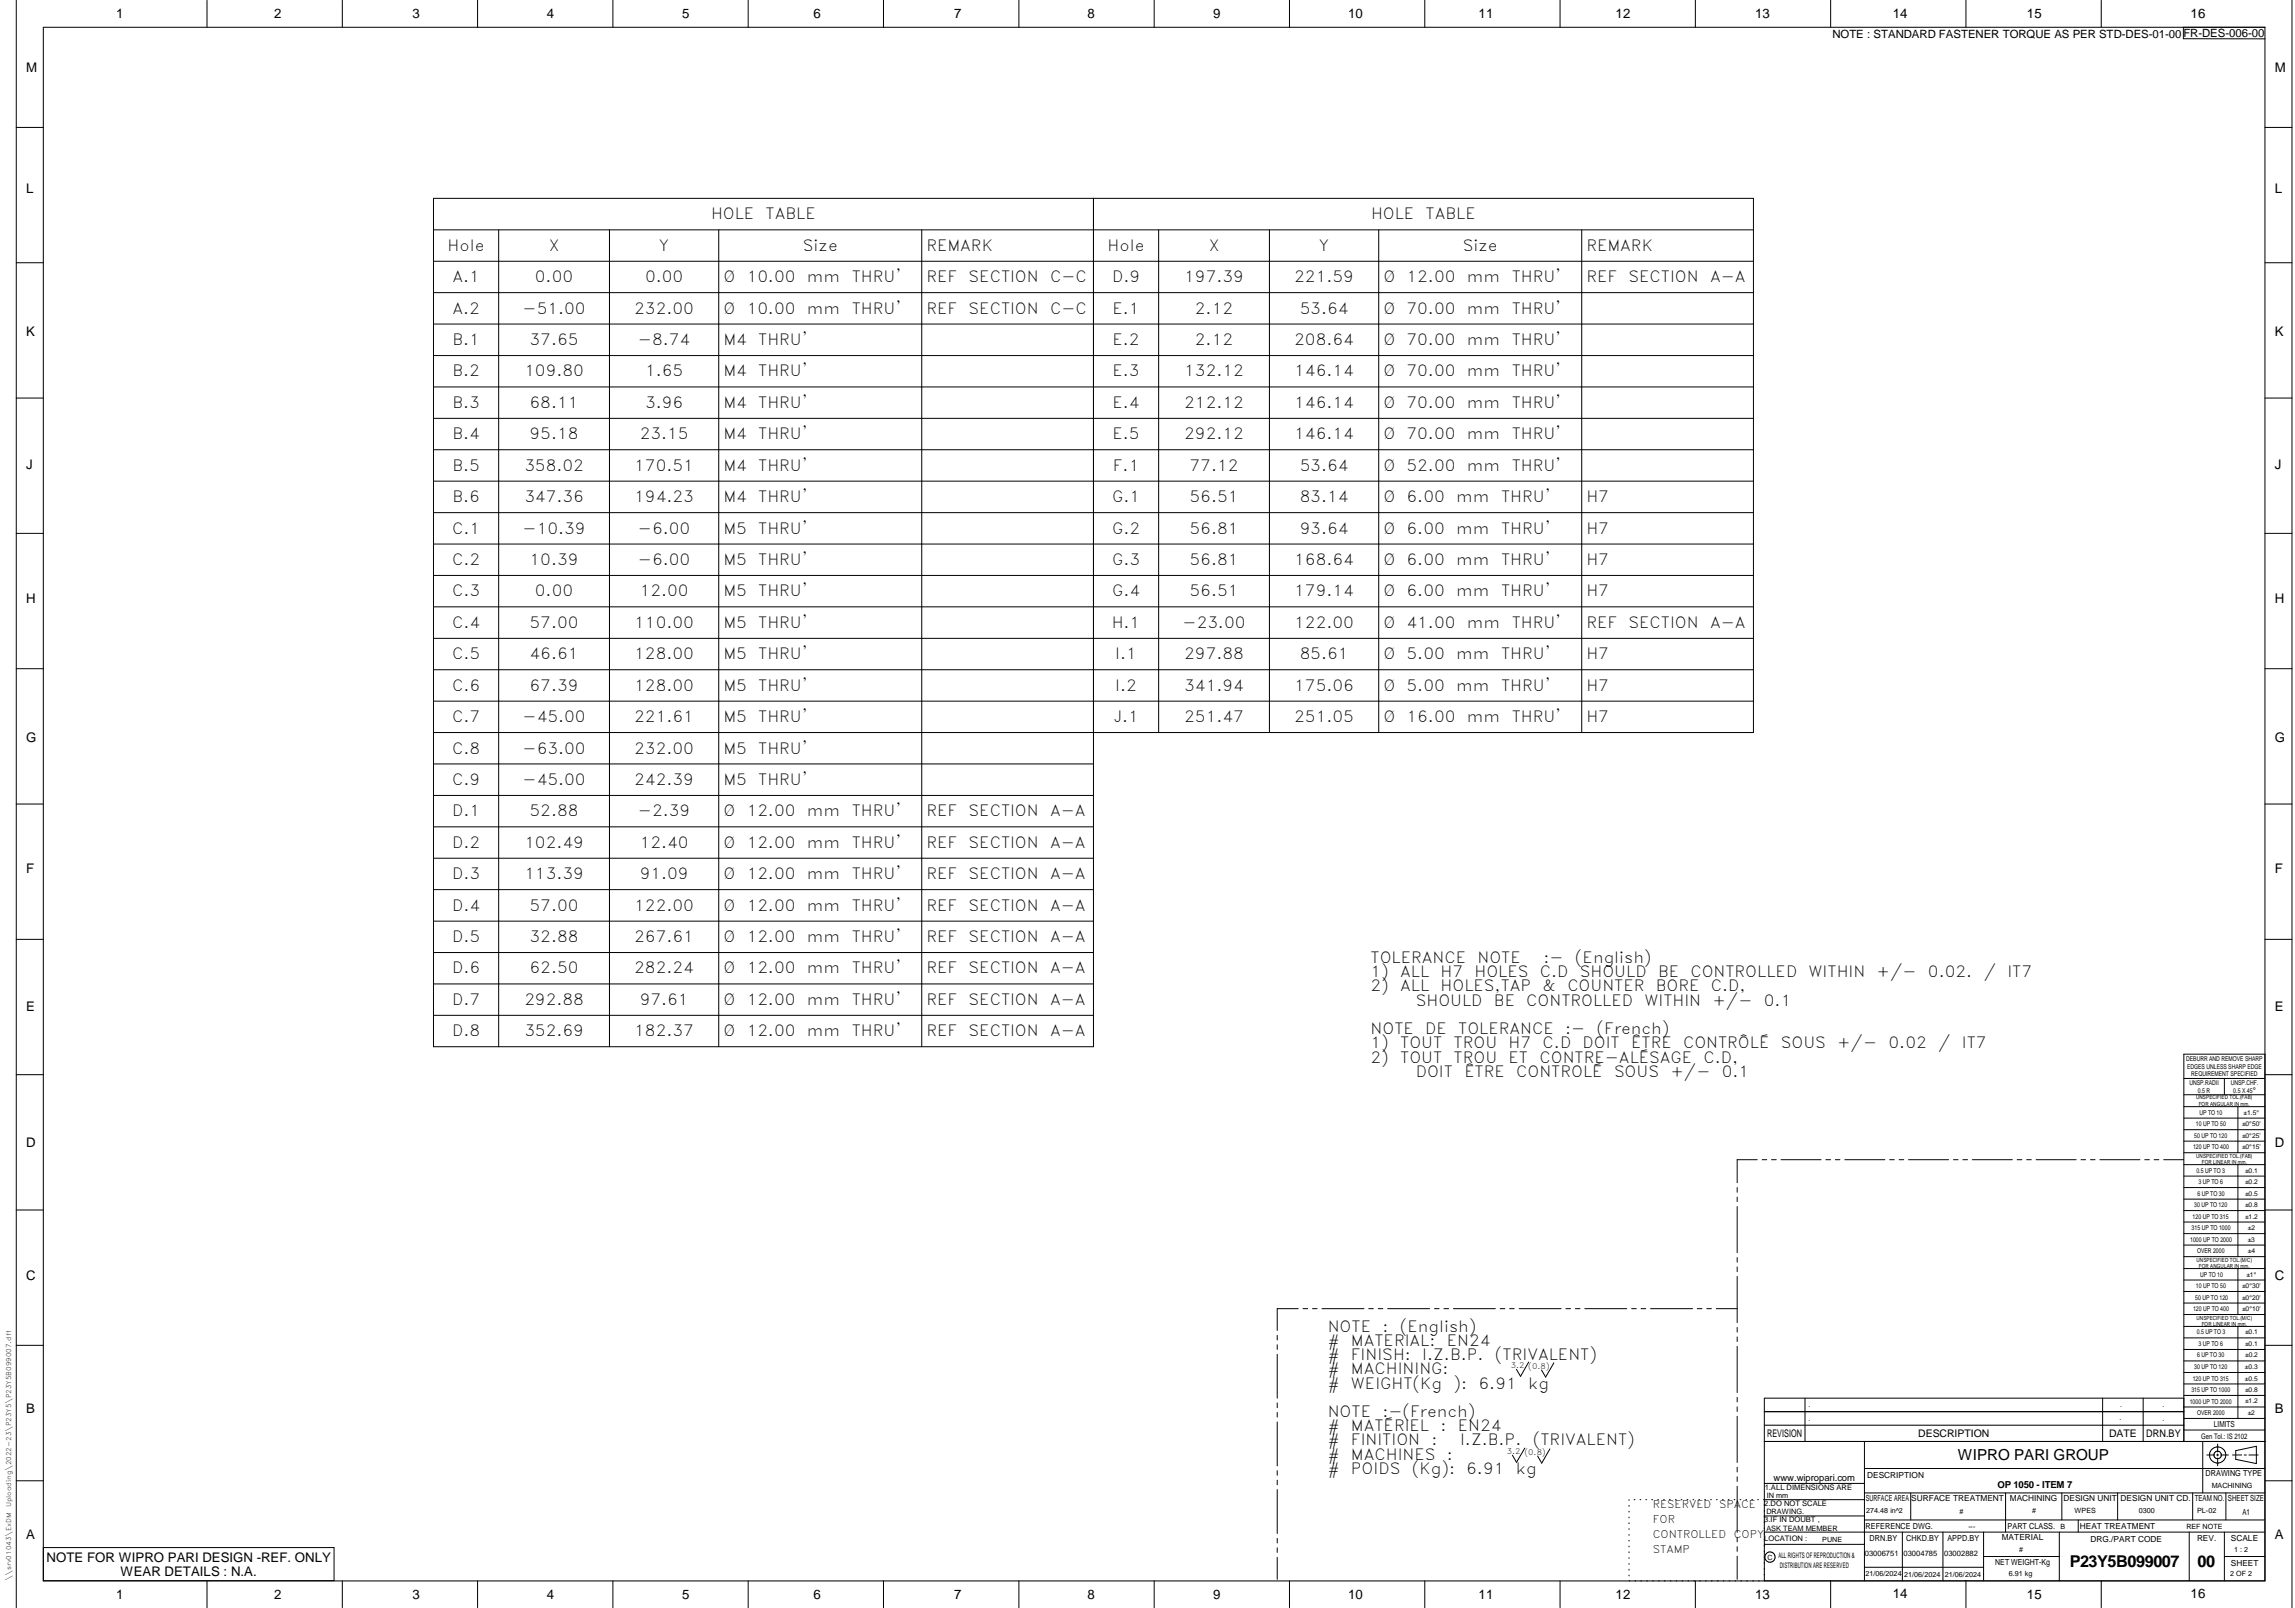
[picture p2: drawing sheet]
<svg xmlns="http://www.w3.org/2000/svg" width="848mm" height="594mm" viewBox="0 0 848 594" stroke-linecap="round" stroke-linejoin="round" font-family="sans-serif">
<defs><g id="words">
<g font-size="6">
<text x="764.8" y="578.9">P23Y5B099007</text>
<text x="812.1" y="578.9">00</text>
</g>
<g font-size="5.7">
<text x="262.8" y="81">HOLE</text>
<text x="282.9" y="81">TABLE</text>
<text x="506.6" y="81">HOLE</text>
<text x="526.8" y="81">TABLE</text>
<text x="165.4" y="92.6">Hole</text>
<text x="202.8" y="92.6">X</text>
<text x="243.5" y="92.6">Y</text>
<text x="296.6" y="92.6">Size</text>
<text x="342.3" y="92.6">REMARK</text>
<text x="409.3" y="92.6">Hole</text>
<text x="446.7" y="92.6">X</text>
<text x="487.4" y="92.6">Y</text>
<text x="540.5" y="92.6">Size</text>
<text x="586.2" y="92.6">REMARK</text>
<text x="167.2" y="104.2">A.1</text>
<text x="197.7" y="104.2">0.00</text>
<text x="238.4" y="104.2">0.00</text>
<text x="267.3" y="104.2">Ø</text>
<text x="275.9" y="104.2">10.00</text>
<text x="298.1" y="104.2">mm</text>
<text x="314.7" y="104.2">THRU'</text>
<text x="342.3" y="104.2">REF</text>
<text x="357.9" y="104.2">SECTION</text>
<text x="388" y="104.2">C-C</text>
<text x="410.9" y="104.2">D.9</text>
<text x="437.6" y="104.2">197.39</text>
<text x="478.3" y="104.2">221.59</text>
<text x="511.2" y="104.2">Ø</text>
<text x="519.8" y="104.2">12.00</text>
<text x="542" y="104.2">mm</text>
<text x="558.6" y="104.2">THRU'</text>
<text x="586.2" y="104.2">REF</text>
<text x="601.8" y="104.2">SECTION</text>
<text x="631.9" y="104.2">A-A</text>
<text x="167.2" y="115.9">A.2</text>
<text x="193.1" y="115.9">-51.00</text>
<text x="234.4" y="115.9">232.00</text>
<text x="267.3" y="115.9">Ø</text>
<text x="275.9" y="115.9">10.00</text>
<text x="298.1" y="115.9">mm</text>
<text x="314.7" y="115.9">THRU'</text>
<text x="342.3" y="115.9">REF</text>
<text x="357.9" y="115.9">SECTION</text>
<text x="388" y="115.9">C-C</text>
<text x="411.1" y="115.9">E.1</text>
<text x="441.6" y="115.9">2.12</text>
<text x="480.3" y="115.9">53.64</text>
<text x="511.2" y="115.9">Ø</text>
<text x="519.8" y="115.9">70.00</text>
<text x="542" y="115.9">mm</text>
<text x="558.6" y="115.9">THRU'</text>
<text x="167.2" y="127.5">B.1</text>
<text x="195.7" y="127.5">37.65</text>
<text x="235.8" y="127.5">-8.74</text>
<text x="267.3" y="127.5">M4</text>
<text x="280.2" y="127.5">THRU'</text>
<text x="411.1" y="127.5">E.2</text>
<text x="441.6" y="127.5">2.12</text>
<text x="478.3" y="127.5">208.64</text>
<text x="511.2" y="127.5">Ø</text>
<text x="519.8" y="127.5">70.00</text>
<text x="542" y="127.5">mm</text>
<text x="558.6" y="127.5">THRU'</text>
<text x="167.2" y="139.1">B.2</text>
<text x="193.8" y="139.1">109.80</text>
<text x="238.4" y="139.1">1.65</text>
<text x="267.3" y="139.1">M4</text>
<text x="280.2" y="139.1">THRU'</text>
<text x="411.1" y="139.1">E.3</text>
<text x="437.6" y="139.1">132.12</text>
<text x="478.3" y="139.1">146.14</text>
<text x="511.2" y="139.1">Ø</text>
<text x="519.8" y="139.1">70.00</text>
<text x="542" y="139.1">mm</text>
<text x="558.6" y="139.1">THRU'</text>
<text x="167.2" y="150.7">B.3</text>
<text x="195.7" y="150.7">68.11</text>
<text x="238.4" y="150.7">3.96</text>
<text x="267.3" y="150.7">M4</text>
<text x="280.2" y="150.7">THRU'</text>
<text x="411.1" y="150.7">E.4</text>
<text x="437.6" y="150.7">212.12</text>
<text x="478.3" y="150.7">146.14</text>
<text x="511.2" y="150.7">Ø</text>
<text x="519.8" y="150.7">70.00</text>
<text x="542" y="150.7">mm</text>
<text x="558.6" y="150.7">THRU'</text>
<text x="167.2" y="162.3">B.4</text>
<text x="195.7" y="162.3">95.18</text>
<text x="236.4" y="162.3">23.15</text>
<text x="267.3" y="162.3">M4</text>
<text x="280.2" y="162.3">THRU'</text>
<text x="411.1" y="162.3">E.5</text>
<text x="437.6" y="162.3">292.12</text>
<text x="478.3" y="162.3">146.14</text>
<text x="511.2" y="162.3">Ø</text>
<text x="519.8" y="162.3">70.00</text>
<text x="542" y="162.3">mm</text>
<text x="558.6" y="162.3">THRU'</text>
<text x="167.2" y="173.9">B.5</text>
<text x="193.8" y="173.9">358.02</text>
<text x="234.4" y="173.9">170.51</text>
<text x="267.3" y="173.9">M4</text>
<text x="280.2" y="173.9">THRU'</text>
<text x="411.2" y="173.9">F.1</text>
<text x="439.6" y="173.9">77.12</text>
<text x="480.3" y="173.9">53.64</text>
<text x="511.2" y="173.9">Ø</text>
<text x="519.8" y="173.9">52.00</text>
<text x="542" y="173.9">mm</text>
<text x="558.6" y="173.9">THRU'</text>
<text x="167.2" y="185.5">B.6</text>
<text x="193.8" y="185.5">347.36</text>
<text x="234.4" y="185.5">194.23</text>
<text x="267.3" y="185.5">M4</text>
<text x="280.2" y="185.5">THRU'</text>
<text x="410.9" y="185.5">G.1</text>
<text x="439.6" y="185.5">56.51</text>
<text x="480.3" y="185.5">83.14</text>
<text x="511.2" y="185.5">Ø</text>
<text x="519.8" y="185.5">6.00</text>
<text x="538.1" y="185.5">mm</text>
<text x="554.7" y="185.5">THRU'</text>
<text x="586.2" y="185.5">H7</text>
<text x="167" y="197.1">C.1</text>
<text x="193.1" y="197.1">-10.39</text>
<text x="235.8" y="197.1">-6.00</text>
<text x="267.3" y="197.1">M5</text>
<text x="280.2" y="197.1">THRU'</text>
<text x="410.9" y="197.1">G.2</text>
<text x="439.6" y="197.1">56.81</text>
<text x="480.3" y="197.1">93.64</text>
<text x="511.2" y="197.1">Ø</text>
<text x="519.8" y="197.1">6.00</text>
<text x="538.1" y="197.1">mm</text>
<text x="554.7" y="197.1">THRU'</text>
<text x="586.2" y="197.1">H7</text>
<text x="167" y="208.7">C.2</text>
<text x="195.7" y="208.7">10.39</text>
<text x="235.8" y="208.7">-6.00</text>
<text x="267.3" y="208.7">M5</text>
<text x="280.2" y="208.7">THRU'</text>
<text x="410.9" y="208.7">G.3</text>
<text x="439.6" y="208.7">56.81</text>
<text x="478.3" y="208.7">168.64</text>
<text x="511.2" y="208.7">Ø</text>
<text x="519.8" y="208.7">6.00</text>
<text x="538.1" y="208.7">mm</text>
<text x="554.7" y="208.7">THRU'</text>
<text x="586.2" y="208.7">H7</text>
<text x="167" y="220.3">C.3</text>
<text x="197.7" y="220.3">0.00</text>
<text x="236.4" y="220.3">12.00</text>
<text x="267.3" y="220.3">M5</text>
<text x="280.2" y="220.3">THRU'</text>
<text x="410.9" y="220.3">G.4</text>
<text x="439.6" y="220.3">56.51</text>
<text x="478.3" y="220.3">179.14</text>
<text x="511.2" y="220.3">Ø</text>
<text x="519.8" y="220.3">6.00</text>
<text x="538.1" y="220.3">mm</text>
<text x="554.7" y="220.3">THRU'</text>
<text x="586.2" y="220.3">H7</text>
<text x="167" y="231.9">C.4</text>
<text x="195.7" y="231.9">57.00</text>
<text x="234.4" y="231.9">110.00</text>
<text x="267.3" y="231.9">M5</text>
<text x="280.2" y="231.9">THRU'</text>
<text x="410.8" y="231.9">H.1</text>
<text x="437" y="231.9">-23.00</text>
<text x="478.3" y="231.9">122.00</text>
<text x="511.2" y="231.9">Ø</text>
<text x="519.8" y="231.9">41.00</text>
<text x="542" y="231.9">mm</text>
<text x="558.6" y="231.9">THRU'</text>
<text x="586.2" y="231.9">REF</text>
<text x="601.8" y="231.9">SECTION</text>
<text x="631.9" y="231.9">A-A</text>
<text x="167" y="243.5">C.5</text>
<text x="195.7" y="243.5">46.61</text>
<text x="234.4" y="243.5">128.00</text>
<text x="267.3" y="243.5">M5</text>
<text x="280.2" y="243.5">THRU'</text>
<text x="412.1" y="243.5">I.1</text>
<text x="437.6" y="243.5">297.88</text>
<text x="480.3" y="243.5">85.61</text>
<text x="511.2" y="243.5">Ø</text>
<text x="519.8" y="243.5">5.00</text>
<text x="538.1" y="243.5">mm</text>
<text x="554.7" y="243.5">THRU'</text>
<text x="586.2" y="243.5">H7</text>
<text x="167" y="255.1">C.6</text>
<text x="195.7" y="255.1">67.39</text>
<text x="234.4" y="255.1">128.00</text>
<text x="267.3" y="255.1">M5</text>
<text x="280.2" y="255.1">THRU'</text>
<text x="412.1" y="255.1">I.2</text>
<text x="437.6" y="255.1">341.94</text>
<text x="478.3" y="255.1">175.06</text>
<text x="511.2" y="255.1">Ø</text>
<text x="519.8" y="255.1">5.00</text>
<text x="538.1" y="255.1">mm</text>
<text x="554.7" y="255.1">THRU'</text>
<text x="586.2" y="255.1">H7</text>
<text x="167" y="266.7">C.7</text>
<text x="193.1" y="266.7">-45.00</text>
<text x="234.4" y="266.7">221.61</text>
<text x="267.3" y="266.7">M5</text>
<text x="280.2" y="266.7">THRU'</text>
<text x="411.3" y="266.7">J.1</text>
<text x="437.6" y="266.7">251.47</text>
<text x="478.3" y="266.7">251.05</text>
<text x="511.2" y="266.7">Ø</text>
<text x="519.8" y="266.7">16.00</text>
<text x="542" y="266.7">mm</text>
<text x="558.6" y="266.7">THRU'</text>
<text x="586.2" y="266.7">H7</text>
<text x="167" y="278.4">C.8</text>
<text x="193.1" y="278.4">-63.00</text>
<text x="234.4" y="278.4">232.00</text>
<text x="267.3" y="278.4">M5</text>
<text x="280.2" y="278.4">THRU'</text>
<text x="167" y="290">C.9</text>
<text x="193.1" y="290">-45.00</text>
<text x="234.4" y="290">242.39</text>
<text x="267.3" y="290">M5</text>
<text x="280.2" y="290">THRU'</text>
<text x="167" y="301.6">D.1</text>
<text x="195.7" y="301.6">52.88</text>
<text x="235.8" y="301.6">-2.39</text>
<text x="267.3" y="301.6">Ø</text>
<text x="275.9" y="301.6">12.00</text>
<text x="298.1" y="301.6">mm</text>
<text x="314.7" y="301.6">THRU'</text>
<text x="342.3" y="301.6">REF</text>
<text x="357.9" y="301.6">SECTION</text>
<text x="388" y="301.6">A-A</text>
<text x="167" y="313.2">D.2</text>
<text x="193.8" y="313.2">102.49</text>
<text x="236.4" y="313.2">12.40</text>
<text x="267.3" y="313.2">Ø</text>
<text x="275.9" y="313.2">12.00</text>
<text x="298.1" y="313.2">mm</text>
<text x="314.7" y="313.2">THRU'</text>
<text x="342.3" y="313.2">REF</text>
<text x="357.9" y="313.2">SECTION</text>
<text x="388" y="313.2">A-A</text>
<text x="167" y="324.8">D.3</text>
<text x="193.8" y="324.8">113.39</text>
<text x="236.4" y="324.8">91.09</text>
<text x="267.3" y="324.8">Ø</text>
<text x="275.9" y="324.8">12.00</text>
<text x="298.1" y="324.8">mm</text>
<text x="314.7" y="324.8">THRU'</text>
<text x="342.3" y="324.8">REF</text>
<text x="357.9" y="324.8">SECTION</text>
<text x="388" y="324.8">A-A</text>
<text x="167" y="336.4">D.4</text>
<text x="195.7" y="336.4">57.00</text>
<text x="234.4" y="336.4">122.00</text>
<text x="267.3" y="336.4">Ø</text>
<text x="275.9" y="336.4">12.00</text>
<text x="298.1" y="336.4">mm</text>
<text x="314.7" y="336.4">THRU'</text>
<text x="342.3" y="336.4">REF</text>
<text x="357.9" y="336.4">SECTION</text>
<text x="388" y="336.4">A-A</text>
<text x="167" y="348">D.5</text>
<text x="195.7" y="348">32.88</text>
<text x="234.4" y="348">267.61</text>
<text x="267.3" y="348">Ø</text>
<text x="275.9" y="348">12.00</text>
<text x="298.1" y="348">mm</text>
<text x="314.7" y="348">THRU'</text>
<text x="342.3" y="348">REF</text>
<text x="357.9" y="348">SECTION</text>
<text x="388" y="348">A-A</text>
<text x="167" y="359.6">D.6</text>
<text x="195.7" y="359.6">62.50</text>
<text x="234.4" y="359.6">282.24</text>
<text x="267.3" y="359.6">Ø</text>
<text x="275.9" y="359.6">12.00</text>
<text x="298.1" y="359.6">mm</text>
<text x="314.7" y="359.6">THRU'</text>
<text x="342.3" y="359.6">REF</text>
<text x="357.9" y="359.6">SECTION</text>
<text x="388" y="359.6">A-A</text>
<text x="506.5" y="355.8">TOLERANCE</text>
<text x="546" y="355.8">NOTE</text>
<text x="570.3" y="355.8">:-</text>
<text x="582" y="355.8">(English)</text>
<text x="506.5" y="361.1">1)</text>
<text x="517.4" y="361.1">ALL</text>
<text x="532.4" y="361.1">H7</text>
<text x="544.9" y="361.1">HOLES</text>
<text x="569" y="361.1">C.D</text>
<text x="583.8" y="361.1">SHOULD</text>
<text x="612.7" y="361.1">BE</text>
<text x="624.6" y="361.1">CONTROLLED</text>
<text x="668.3" y="361.1">WITHIN</text>
<text x="693.5" y="361.1">+/-</text>
<text x="712.4" y="361.1">0.02.</text>
<text x="733" y="361.1">/</text>
<text x="741.8" y="361.1">IT7</text>
<text x="167" y="371.2">D.7</text>
<text x="193.8" y="371.2">292.88</text>
<text x="236.4" y="371.2">97.61</text>
<text x="267.3" y="371.2">Ø</text>
<text x="275.9" y="371.2">12.00</text>
<text x="298.1" y="371.2">mm</text>
<text x="314.7" y="371.2">THRU'</text>
<text x="342.3" y="371.2">REF</text>
<text x="357.9" y="371.2">SECTION</text>
<text x="388" y="371.2">A-A</text>
<text x="506.5" y="366.3">2)</text>
<text x="517.4" y="366.3">ALL</text>
<text x="523.2" y="371.6">SHOULD</text>
<text x="532.4" y="366.3">HOLES,TAP</text>
<text x="552" y="371.6">BE</text>
<text x="564" y="371.6">CONTROLLED</text>
<text x="570" y="366.3">&amp;</text>
<text x="579.2" y="366.3">COUNTER</text>
<text x="607.7" y="371.6">WITHIN</text>
<text x="611.9" y="366.3">BORE</text>
<text x="632.2" y="366.3">C.D,</text>
<text x="632.8" y="371.6">+/-</text>
<text x="651.8" y="371.6">0.1</text>
<text x="167" y="382.9">D.8</text>
<text x="193.8" y="382.9">352.69</text>
<text x="234.4" y="382.9">182.37</text>
<text x="267.3" y="382.9">Ø</text>
<text x="275.9" y="382.9">12.00</text>
<text x="298.1" y="382.9">mm</text>
<text x="314.7" y="382.9">THRU'</text>
<text x="342.3" y="382.9">REF</text>
<text x="357.9" y="382.9">SECTION</text>
<text x="388" y="382.9">A-A</text>
<text x="506.5" y="382.1">NOTE</text>
<text x="526.6" y="382.1">DE</text>
<text x="538.8" y="382.1">TOLERANCE</text>
<text x="578.4" y="382.1">:-</text>
<text x="590" y="382.1">(French)</text>
<text x="506.5" y="387.3">1)</text>
<text x="517.4" y="387.3">TOUT</text>
<text x="537.2" y="387.3">TROU</text>
<text x="557.5" y="387.3">H7</text>
<text x="570" y="387.3">C.D</text>
<text x="584.8" y="387.3">DOIT</text>
<text x="602.8" y="387.3">ÊTRE</text>
<text x="621.9" y="387.3">CONTRÔLÉ</text>
<text x="658.1" y="387.3">SOUS</text>
<text x="678.9" y="387.3">+/-</text>
<text x="697.9" y="387.3">0.02</text>
<text x="716.2" y="387.3">/</text>
<text x="725" y="387.3">IT7</text>
<text x="506.5" y="392.6">2)</text>
<text x="517.4" y="392.6">TOUT</text>
<text x="537.1" y="392.6">TROU</text>
<text x="557.5" y="392.6">ET</text>
<text x="568.9" y="392.6">CONTRE-ALÉSAGE</text>
<text x="629.5" y="392.6">C.D,</text>
<text x="523.2" y="397.8">DOIT</text>
<text x="541.1" y="397.8">ÊTRE</text>
<text x="560.3" y="397.8">CONTROLÉ</text>
<text x="596.4" y="397.8">SOUS</text>
<text x="617.3" y="397.8">+/-</text>
<text x="636.3" y="397.8">0.1</text>
<text x="490.6" y="492">NOTE</text>
<text x="510.8" y="492">:</text>
<text x="517.3" y="492">(English)</text>
<text x="490.6" y="497.2">#</text>
<text x="499.2" y="497.2">MATERIAL:</text>
<text x="534.7" y="497.2">EN24</text>
<text x="490.6" y="502.5">#</text>
<text x="499.2" y="502.5">FINISH:</text>
<text x="525.6" y="502.5">I.Z.B.P.</text>
<text x="552.4" y="502.5">(TRIVALENT)</text>
<text x="490.6" y="507.7">#</text>
<text x="499.2" y="507.7">MACHINING:</text>
<text x="490.6" y="513">#</text>
<text x="499.2" y="513">WEIGHT(Kg</text>
<text x="537.2" y="513">):</text>
<text x="546.4" y="513">6.91</text>
<text x="564.7" y="513">kg</text>
<text x="490.6" y="523.5">NOTE</text>
<text x="510.8" y="523.5">:-(French)</text>
<text x="490.6" y="528.7">#</text>
<text x="490.6" y="534">#</text>
<text x="499.2" y="534">FINITION</text>
<text x="499.2" y="528.7">MATÉRIEL</text>
<text x="529" y="534">:</text>
<text x="532.3" y="528.7">:</text>
<text x="538.7" y="528.7">EN24</text>
<text x="539.5" y="534">I.Z.B.P.</text>
<text x="566.4" y="534">(TRIVALENT)</text>
<text x="490.6" y="539.2">#</text>
<text x="499.2" y="539.2">MACHINES</text>
<text x="534.7" y="539.2">:</text>
<text x="490.6" y="544.5">#</text>
<text x="499.2" y="544.5">POIDS</text>
<text x="521.7" y="544.5">(Kg):</text>
<text x="541.9" y="544.5">6.91</text>
<text x="560.1" y="544.5">kg</text>
</g>
<text font-size="5.6" x="723.5" y="539.3">WIPRO PARI GROUP</text>
<g font-size="4.9">
<text x="42.9" y="6.6">1</text>
<text x="101.3" y="6.7">2</text>
<text x="152.5" y="6.7">3</text>
<text x="202.1" y="6.7">4</text>
<text x="252.1" y="6.7">5</text>
<text x="300.6" y="6.7">6</text>
<text x="352.6" y="6.7">7</text>
<text x="401.9" y="6.7">8</text>
<text x="448.4" y="6.7">9</text>
<text x="498.1" y="6.7">10</text>
<text x="546.4" y="6.7">11</text>
<text x="597" y="6.7">12</text>
<text x="648.5" y="6.6">13</text>
<text x="699.4" y="6.6">14</text>
<text x="749" y="6.7">15</text>
<text x="809.5" y="6.6">16</text>
<text x="9.7" y="26.7">M</text>
<text x="840.6" y="26.7">M</text>
<text x="9.7" y="71.4">L</text>
<text x="840.6" y="71.4">L</text>
<text x="9.7" y="124.2">K</text>
<text x="840.6" y="124.2">K</text>
<text x="9.7" y="173.4">J</text>
<text x="840.6" y="173.4">J</text>
<text x="9.7" y="222.7">H</text>
<text x="840.6" y="222.7">H</text>
<text x="9.7" y="274.3">G</text>
<text x="840.6" y="274.3">G</text>
<text x="9.7" y="322.6">F</text>
<text x="840.6" y="322.6">F</text>
<text x="9.7" y="373.3">E</text>
<text x="840.6" y="373.3">E</text>
<text x="9.7" y="423.8">D</text>
<text x="840.6" y="423.8">D</text>
<text x="9.7" y="472.8">C</text>
<text x="840.6" y="472.8">C</text>
<text x="9.7" y="522.1">B</text>
<text x="840.6" y="522.1">B</text>
<text x="9.7" y="568.7">A</text>
<text x="840.6" y="568.7">A</text>
<text x="17.2" y="577">NOTE FOR WIPRO PARI DESIGN -REF. ONLY</text>
<text x="44.5" y="582.3">WEAR DETAILS : N.A.</text>
<text x="42.9" y="590.6">1</text>
<text x="101.3" y="590.7">2</text>
<text x="152.5" y="590.7">3</text>
<text x="202.1" y="590.7">4</text>
<text x="252.1" y="590.7">5</text>
<text x="300.6" y="590.7">6</text>
<text x="352.6" y="590.7">7</text>
<text x="401.9" y="590.7">8</text>
<text x="448.4" y="590.7">9</text>
<text x="498.1" y="590.7">10</text>
<text x="546.4" y="590.7">11</text>
<text x="597" y="590.7">12</text>
<text x="648.5" y="590.6">13</text>
<text x="699.4" y="590.5">14</text>
<text x="749" y="590.7">15</text>
<text x="809.5" y="590.5">16</text>
</g>
<text font-size="4.2" x="677.1" y="13.9">NOTE : STANDARD FASTENER TORQUE AS PER STD-DES-01-00FR-DES-006-00</text>
<g font-size="3.9">
<text x="653" y="530.9">REVISION</text>
<text x="708.9" y="530.9">DESCRIPTION</text>
<text x="779.4" y="530.9">DATE</text>
<text x="793.1" y="530.9">DRN.BY</text>
<text x="610.8" y="557.1">RESERVED</text>
<text x="635.2" y="557.1">SPACE</text>
<text x="610.8" y="562.7">FOR</text>
<text x="610.8" y="568.3">CONTROLLED</text>
<text x="640.7" y="568.3">COPY</text>
<text x="610.8" y="573.8">STAMP</text>
</g>
<text font-size="3.6" x="738.2" y="549.8">OP 1050 - ITEM 7</text>
<text font-size="3.5" x="655.4" y="547.1">www.wipropari.com</text>
<g font-size="3.1">
<text x="818.1" y="527.3">LIMITS</text>
<text x="815" y="545.5">DRAWING TYPE</text>
<text x="690" y="546.1">DESCRIPTION</text>
<text x="689.5" y="554.6">SURFACE AREA</text>
<text x="706.2" y="554.6">SURFACE TREATMENT</text>
<text x="742.7" y="554.6">MACHINING</text>
<text x="762.5" y="554.6">DESIGN UNIT</text>
<text x="783.6" y="554.6">DESIGN UNIT CD.</text>
<text x="811" y="554.4">TEAM NO.</text>
<text x="823.3" y="554.5">SHEET SIZE</text>
<text x="828.6" y="559.9">A1</text>
<text x="689.4" y="564.9">REFERENCE DWG.</text>
<text x="690.8" y="569.3">DRN.BY</text>
<text x="704.4" y="569.2">CHKD.BY</text>
<text x="719.6" y="569.3">APPD.BY</text>
<text x="739.7" y="569.1">MATERIAL</text>
<text x="741.8" y="564.7">PART CLASS.</text>
<text x="768.6" y="564.7">HEAT TREATMENT</text>
<text x="772.5" y="569.7">DRG./PART CODE</text>
<text x="811.9" y="569.3">REV.</text>
<text x="824.4" y="569.4">SCALE</text>
<text x="737.3" y="578">NET WEIGHT-Kg</text>
<text x="824.4" y="578.5">SHEET</text>
</g>
<text font-size="3" x="832.4" y="403.9">°</text>
<g font-size="2.8">
<text x="558.3" y="505.4">3.2 (0.8)</text>
<text x="813.4" y="531.5">Gen Tol.: IS 2102</text>
<text x="556.9" y="537.2">3.2 (0.8)</text>
<text x="652.1" y="550.4">1.ALL DIMENSIONS ARE</text>
<text x="652" y="556.4">2.DO NOT SCALE</text>
<text x="652" y="562.5">3.IF IN DOUBT ,</text>
<text x="652" y="569.2">LOCATION :</text>
<text x="657.2" y="575.8">ALL RIGHTS OF REPRODUCTION &amp;</text>
<text x="689.1" y="575">03006751</text>
<text x="703.4" y="574.9">03004785</text>
<text x="718.4" y="575">03002882</text>
<text x="657.7" y="579.2">DISTRIBUTION ARE RESERVED</text>
</g>
<g font-size="2.7">
<text x="817.3" y="549.9">MACHINING</text>
<text x="652.9" y="553.5">IN mm</text>
<text x="652.7" y="559.5">DRAWING.</text>
<text x="689.6" y="559.1">274.48 in^2</text>
<text x="724.1" y="559.2">#</text>
<text x="751" y="559.1">#</text>
<text x="766.6" y="559">WPES</text>
<text x="790.3" y="558.8">0300</text>
<text x="811.9" y="558.8">PL-02</text>
<text x="652.7" y="565.5">ASK TEAM MEMBER</text>
<text x="673.4" y="569.6">PUNE</text>
<text x="727.4" y="564.9">---</text>
<text x="761.4" y="564.9">B</text>
<text x="807.9" y="564.9">REF NOTE</text>
<text x="746.1" y="573.2">#</text>
<text x="825.6" y="573.4">1 : 2</text>
<text x="653.1" y="576.3">C</text>
<text x="689.4" y="582.4">21/06/2024</text>
<text x="703.7" y="582.5">21/06/2024</text>
<text x="718.7" y="582.6">21/06/2024</text>
<text x="742.3" y="582.2">6.91 kg</text>
<text x="824.1" y="582.4">2 OF 2</text>
</g>
<g font-size="2.5">
<text x="807.8" y="392">DEBURR AND REMOVE SHARP</text>
<text x="808.2" y="394.8">EDGES UNLESS SHARP EDGE</text>
<text x="809.1" y="400.9">UNSP.RADII</text>
<text x="809.8" y="397.6">REQUIREMENT SPECIFIED</text>
<text x="824.4" y="400.7">UNSP.CHF.</text>
<text x="812.2" y="403.6">0.5 R</text>
<text x="825.3" y="403.9">0.5 X 45</text>
<text x="812.8" y="411.8">UP TO 10</text>
<text x="829.1" y="411.9">±1.5°</text>
<text x="811.4" y="416.1">10 UP TO 50</text>
<text x="828.5" y="416.1">±0°50'</text>
<text x="810.4" y="424.5">120 UP TO 400</text>
<text x="810.9" y="420.3">50 UP TO 120</text>
<text x="828.5" y="424.5">±0°15'</text>
<text x="828.5" y="420.3">±0°25'</text>
<text x="811.7" y="433.2">0.5 UP TO 3</text>
<text x="812.5" y="437.5">3 UP TO 6</text>
<text x="829.6" y="437.4">±0.2</text>
<text x="829.6" y="433.2">±0.1</text>
<text x="812" y="441.7">6 UP TO 30</text>
<text x="829.6" y="441.7">±0.5</text>
<text x="810.9" y="445.9">30 UP TO 120</text>
<text x="829.6" y="446">±0.8</text>
<text x="809.9" y="454.4">315 UP TO 1000</text>
<text x="810.3" y="450.2">120 UP TO 315</text>
<text x="829.6" y="450.2">±1.2</text>
<text x="830.7" y="454.4">±2</text>
<text x="809.4" y="458.7">1000 UP TO 2000</text>
<text x="830.6" y="458.7">±3</text>
<text x="811.9" y="463">OVER 2000</text>
<text x="830.7" y="463">±4</text>
<text x="813.1" y="471.6">UP TO 10</text>
<text x="830.1" y="471.6">±1°</text>
<text x="811.4" y="475.9">10 UP TO 50</text>
<text x="828.5" y="475.9">±0°30'</text>
<text x="810.4" y="484.4">120 UP TO 400</text>
<text x="811.2" y="480.1">50 UP TO 120</text>
<text x="828.5" y="484.4">±0°10'</text>
<text x="828.5" y="480.1">±0°20'</text>
<text x="811.7" y="493">0.5 UP TO 3</text>
<text x="812.4" y="497.2">3 UP TO 6</text>
<text x="829.6" y="497.3">±0.1</text>
<text x="829.6" y="493">±0.1</text>
<text x="811.9" y="501.5">6 UP TO 30</text>
<text x="829.6" y="501.5">±0.2</text>
<text x="810.8" y="505.8">30 UP TO 120</text>
<text x="829.6" y="505.8">±0.3</text>
<text x="809.8" y="514.3">315 UP TO 1000</text>
<text x="810.3" y="510.1">120 UP TO 315</text>
<text x="829.6" y="510">±0.5</text>
<text x="829.6" y="514.3">±0.8</text>
<text x="668.4" y="519.9">.</text>
<text x="783.5" y="520">.</text>
<text x="799.1" y="519.9">.</text>
<text x="809.2" y="518.5">1000 UP TO 2000</text>
<text x="829.6" y="518.5">±1.2</text>
<text x="668.4" y="524.9">.</text>
<text x="783.3" y="524.8">.</text>
<text x="799.1" y="524.8">.</text>
<text x="811.9" y="522.8">OVER 2000</text>
<text x="830.6" y="522.7">±2</text>
</g>
<g font-size="2.4">
<text x="4.1" y="556.9" transform="rotate(-90 4.1 556.9)">Uploading\2022-23\P23Y5\P23Y5B099007.dft</text>
<text x="4.1" y="584.1" transform="rotate(-90 4.1 584.1)">\\srv01043\ExDM</text>
</g>
<g font-size="2.1">
<text x="811.5" y="406.1">UNSPECIFIED TOL.(FAB)</text>
<text x="812.5" y="408.5">FOR ANGULAR IN mm.</text>
<text x="811.6" y="427.7">UNSPECIFIED TOL.(FAB)</text>
<text x="813.6" y="430.1">FOR LINEAR IN mm.</text>
<text x="811.7" y="466.1">UNSPECIFIED TOL.(M/C)</text>
<text x="812.5" y="468.5">FOR ANGULAR IN mm.</text>
<text x="811.7" y="487.6">UNSPECIFIED TOL.(M/C)</text>
<text x="813.6" y="489.9">FOR LINEAR IN mm.</text>
</g>
</g></defs>
<g fill="none" stroke="#000" stroke-width=".37">
<path d="M6 .1v593.9M16 10.1h821v573.9l-821 .1zM76.5 .1v10M126.5 .1v10M176.5 .1v10M226.5 .1v10M276.5 .1v10M326.5 .1v10M376.5 .1v10M426.5 .1v10M476.5 .1v10M526.5 .1v10"/>
<path d="M576.5 .1v10M626.5 .1v10M676.5 .1v10M726.5 .1v10M776.5 .1v10M806.8 10.1v4.2l30.2 .1M847 .1v593.9M6 47.1h10M837 47.1h10M404.1 73.3v313.4h-243.9v-313.4h487.8v197.3h-487.8M6 97.1h10M160.2 84.9h487.8"/>
<path d="M160.2 96.5h487.8M184.3 84.9v301.8M225.2 84.9v301.8M265.6 84.9v301.8M340.6 84.9v301.8M428.2 84.9v185.7M469.1 84.9v185.7M509.5 84.9v185.7M584.5 84.9v185.7M837 97.1h10M160.2 108.1h487.8M160.2 119.7h487.8"/>
<path d="M160.2 131.4h487.8M6 147.1h10M160.2 143h487.8M160.2 154.6h487.8M837 147.1h10M160.2 166.2h487.8M160.2 177.8h487.8M6 197.1h10M160.2 189.4h487.8M837 197.1h10M160.2 201h487.8M160.2 212.6h487.8"/>
<path d="M160.2 224.2h487.8M160.2 235.8h487.8M6 247.1h10M160.2 247.4h487.8M160.2 259h487.8M837 247.1h10M6 297.1h10M160.2 282.2h243.9M160.2 293.9h243.9M837 297.1h10M160.2 305.5h243.9M160.2 317.1h243.9"/>
<path d="M160.2 328.7h243.9M6 347h10M160.2 340.3h243.9M160.2 351.9h243.9M837 347h10M160.2 363.5h243.9M160.2 375.1h243.9M6 397h10M807 398.4h30M822 398.4v6.1M837 397h10M837 389.5h-30v143.1"/>
<path d="M807 404.5h30M807 408.9h30M807 413.1h30M807 417.4h30M827 408.9v17M641.9 438.7v1.8M649.4 428.5h-7.5v8.5M651.2 428.5h1.7M654.6 428.5h1.8M658.2 428.5h14.7M674.7 428.5h1.7M678.2 428.5h1.7"/>
<path d="M681.7 428.5h14.8M698.3 428.5h1.7M701.8 428.5h1.7M705.3 428.5h14.7M721.9 428.5h1.7M725.3 428.5h1.8M728.9 428.5h14.7M745.4 428.5h1.7M748.9 428.5h1.7M752.4 428.5h14.8M769 428.5h1.7M772.5 428.5h1.7"/>
<path d="M776 428.5h14.7M792.6 428.5h1.7M796 428.5h1.8M799.5 428.5h7.4M807 421.6h30M807 425.9h30M807 430.3h30M807 434.5h30M807 438.7h30M827 430.3v34M6 447h10M641.9 442.3v1.6"/>
<path d="M641.9 445.8v17M807 443h30M807 447.3h30M807 451.5h30M807 455.8h30M807 460h30M837 447h10M641.9 464.6v1.7M641.9 468.1v1.7M641.9 471.6v17.1M807 464.3h30M807 468.7h30"/>
<path d="M807 472.9h30M807 477.1h30M827 468.7v16.9M6 497h10M472 493.4v1.6M472 496.8v1.8M479.7 483.5h-7.7v8M481.5 483.5h1.7M485 483.5h1.7M488.5 483.5h15.5M505.8 483.5h1.7M509.3 483.5h1.7"/>
<path d="M512.8 483.5h15.5M530.1 483.5h1.7M533.6 483.5h1.7M537.1 483.5h15.5M554.4 483.5h1.7M557.9 483.5h1.7M561.4 483.5h15.5M578.7 483.5h1.6M582.2 483.5h1.7M585.6 483.5h15.5M603 483.5h1.6M606.4 483.5h1.8"/>
<path d="M609.9 483.5h15.5M627.2 483.5h1.7M630.7 483.5h1.7M634.2 483.5h7.7M641.9 490.4v1.7M641.9 493.9v1.7M641.9 497.4v17.1M807 481.4h30M807 485.6h30M807 490.1h30M807 494.3h30M807 498.6h30"/>
<path d="M827 490.1v33.9M837 497h10M472 500.3v16.3M472 518.3v1.8M564.9 503.2l-3 5.3-1.5-2.6M574.2 503.5l-3 5.3-1.6-2.7M641.9 516.3v1.6M641.9 519.8v1.7M667 516.6v16M777 516.6v16M792 516.6v16M807 502.8h30"/>
<path d="M807 507.1h30M807 511.3h30M807 515.5h30M807 519.8h30M807 516.6h-155v67.5M472 521.8v1.7M472 525.4v16.2M563.5 535l-3.1 5.3-1.5-2.7M572.7 535.3l-3 5.3-1.5-2.7M641.9 523.2v17.1M652 532.6h185.2M652 521.5h155"/>
<path d="M652 526.5h155M689 532.6v51.4M807 524h30M807 528.3h30M814 532.6v19M815.5 537.5h2.8M819.1 537.5h.7M819.5 533.5v2.9M819.5 537.2v.7M819.5 538.7v2.8M820.6 537.5h2.9M825 537.5h3.4"/>
<path d="M826.2 535.9l7.6-1.6v6.4l-7.6-1.5zM829.3 537.5h.8M831 537.5h3.5M6 547.1h10M472 543.3v1.7M472 546.9v1.7M472 550.3v16.2M602 554.1v.3M602 556.2v.3M602 558.3v.3M603.8 554.1h.4M606 554.1h.3"/>
<path d="M608.2 554.1h.3M610.4 554.1h.3M612.6 554.1h.3M614.7 554.1h.3M616.9 554.1h.3M619.1 554.1h.3M621.2 554.1h.3M623.4 554.1h.3M625.6 554.1h.3M627.8 554.1h.3M629.9 554.1h.4M632.1 554.1h.3"/>
<path d="M634.3 554.1h.3M636.5 554.1h.3M638.6 554.1h.3M640.8 554.1h.3M641.9 542.1v1.7M641.9 545.6v1.7M641.9 549.1v17M643 554.1h.3M645.2 554.1h.3M647.3 554.1h.4M649.5 554.1h.3M652 548h37"/>
<path d="M689 542.5h148M689 551.6h148M689 554.1h-37.3M706.1 551.6v10M741.1 551.6v14.4M761.9 551.6v10M782.5 551.6v10M810.3 551.6v10M822.5 551.6v10M837 547.1h10M16 571.8h107.4v12.2h-107.4M472 568.3v1.8"/>
<path d="M472 571.8v1.7M472 575.4v8.1M602 560.5v.3M602 562.6v.3M602 564.8v.3M602 566.9v.3M602 569v.3M602 571.2v.3M602 573.3v.4M602 575.5v.3M602 577.6v.3M602 579.8v.3"/>
<path d="M641.9 567.9v1.7M641.9 571.4v1.8M641.9 574.9v8.6M652 570.6h37M652 560.1h37M689 561.6h148M689 579h44M703 566v18M718 566v18M733 575.1h28M733 566v18M761 566v18"/>
<path d="M768 561.6v4.4M809 566v18M822 566v18M822 575.1h15M837 566h-185M76.5 584.1v9.9M126.5 584.1v9.9M176.5 584.1v9.9M226.5 584.1v9.9M276.5 584.1v9.9M326.5 584.1v9.9M376.5 584.1v9.9"/>
<path d="M426.5 584.1v9.9M476.5 584.1v9.9M526.5 584.1v9.9M576.5 584.1v9.9M602 581.9v.3M626.5 584.1v9.9M676.5 584.1v9.9M726.5 584.1v9.9M776.5 584.1v9.9"/>
<circle cx="819.5" cy="537.5" r="2.99"/>
<circle cx="819.5" cy="537.5" r="1.39"/>
<circle cx="654.1" cy="575.3" r="1.9"/>
</g>
<use href="#words"/>
</svg>
